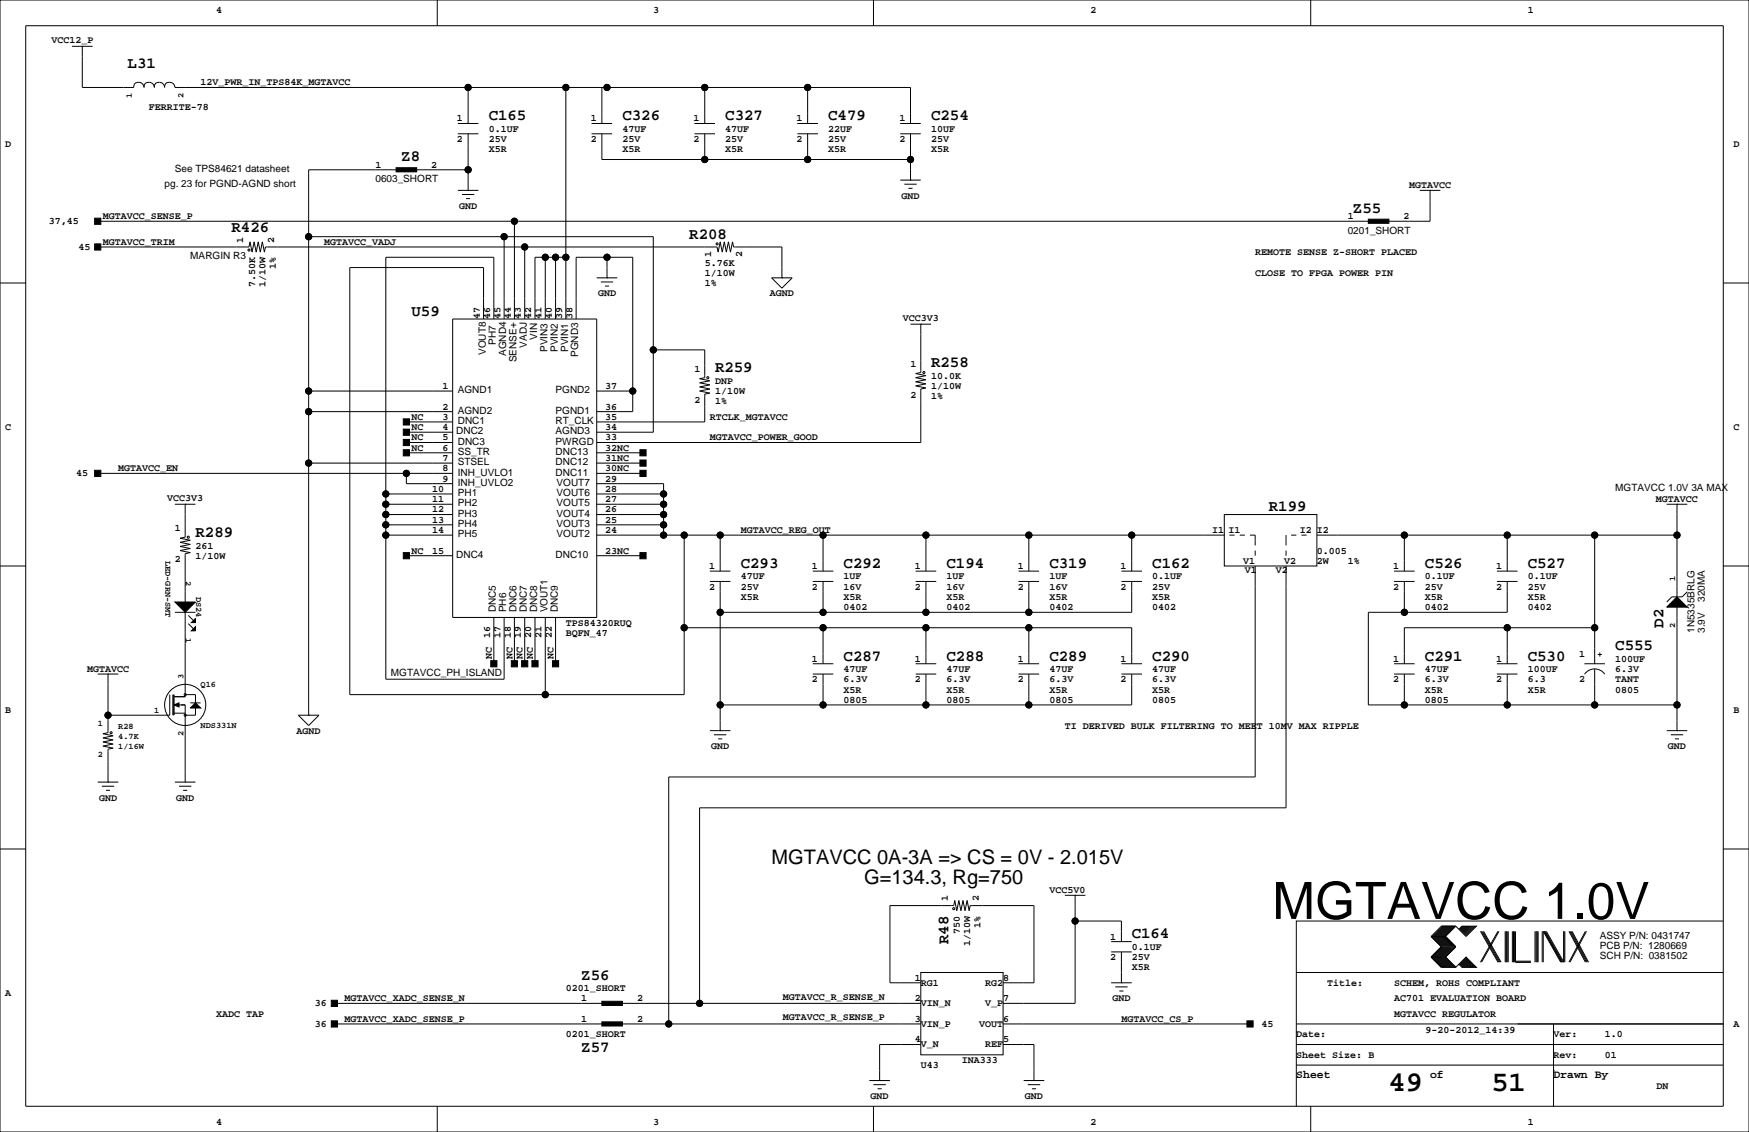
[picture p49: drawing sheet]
<svg xmlns="http://www.w3.org/2000/svg" width="432mm" height="279mm" viewBox="0 0 432 279" stroke-linecap="round" stroke-linejoin="round" font-family="sans-serif">
<defs><g id="words">
<text font-size="12.7" x="314.1" y="226.8">MGTAVCC 1.0V</text>
<g font-size="7.1">
<text x="342.8" y="269.3">49</text>
<text x="368.2" y="269.3">51</text>
</g>
<g font-size="4.9">
<text x="190.5" y="213.2">MGTAVCC 0A-3A =&gt; CS = 0V - 2.015V</text>
<text x="213.4" y="218.2">G=134.3, Rg=750</text>
</g>
<g font-size="3.9">
<text x="31.5" y="16.7">L31</text>
<text x="120.6" y="29.7">C165</text>
<text x="153.7" y="29.7">C326</text>
<text x="179.1" y="29.7">C327</text>
<text x="204.5" y="29.7">C479</text>
<text x="229.9" y="29.7">C254</text>
<text x="99.1" y="39.8">Z8</text>
<text x="334" y="52.5">Z55</text>
<text x="57.1" y="57.1">R426</text>
<text x="170.2" y="58.9">R208</text>
<text x="101.6" y="77.9">U59</text>
<text x="176.5" y="91.9">R259</text>
<text x="229.9" y="90.6">R258</text>
<text x="313.3" y="126.2">R199</text>
<text x="48.3" y="132.6">R289</text>
<text x="182.9" y="140.2">C293</text>
<text x="208.3" y="140.2">C292</text>
<text x="233.7" y="140.2">C194</text>
<text x="259.1" y="140.2">C319</text>
<text x="284.5" y="140.2">C162</text>
<text x="351.8" y="140.2">C526</text>
<text x="377.2" y="140.2">C527</text>
<text x="410.7" y="154.9" transform="rotate(-90 410.7 154.9)">D2</text>
<text x="398.8" y="160.5">C555</text>
<text x="208.3" y="163">C287</text>
<text x="233.7" y="163">C288</text>
<text x="259.1" y="163">C289</text>
<text x="284.5" y="163">C290</text>
<text x="351.8" y="163">C291</text>
<text x="377.2" y="163">C530</text>
<text x="234.2" y="233" transform="rotate(-90 234.2 233)">R48</text>
<text x="279.4" y="231.6">C164</text>
<text x="143.5" y="241.8">Z56</text>
<text x="143.5" y="259.6">Z57</text>
</g>
<g font-size="2.8">
<text x="320" y="266.1">Sheet</text>
<text x="353.1" y="266.1">of</text>
<text x="383.5" y="266.1">Drawn By</text>
</g>
<g font-size="2.5">
<text x="53.3" y="3.3">4</text>
<text x="161.3" y="3.3">3</text>
<text x="269.2" y="3.3">2</text>
<text x="377.2" y="3.3">1</text>
<text x="12.7" y="10.7">VCC12_P</text>
<text x="49.5" y="21.1">12V_PWR_IN_TPS84K_MGTAVCC</text>
<text x="36.7" y="27.3">FERRITE-78</text>
<text x="112.8" y="30">1</text>
<text x="145.8" y="30">1</text>
<text x="171.2" y="30">1</text>
<text x="196.6" y="30">1</text>
<text x="222" y="30">1</text>
<text x="112.8" y="35.1">2</text>
<text x="120.6" y="32.5">0.1UF</text>
<text x="120.6" y="35.1">25V</text>
<text x="145.8" y="35.1">2</text>
<text x="153.7" y="32.5">47UF</text>
<text x="153.7" y="35.1">25V</text>
<text x="171.2" y="35.1">2</text>
<text x="179.1" y="32.5">47UF</text>
<text x="179.1" y="35.1">25V</text>
<text x="196.6" y="35.1">2</text>
<text x="204.5" y="32.5">22UF</text>
<text x="204.5" y="35.1">25V</text>
<text x="222" y="35.1">2</text>
<text x="229.9" y="32.5">10UF</text>
<text x="229.9" y="35.1">25V</text>
<text x="1.3" y="36.3">D</text>
<text x="92.7" y="41.4">1</text>
<text x="106.5" y="41.4">2</text>
<text x="120.6" y="37.6">X5R</text>
<text x="153.7" y="37.6">X5R</text>
<text x="179.1" y="37.6">X5R</text>
<text x="204.5" y="37.6">X5R</text>
<text x="229.9" y="37.6">X5R</text>
<text x="428" y="36.3">D</text>
<text x="40.6" y="46.3">pg. 23 for PGND-AGND short</text>
<text x="43.2" y="42.4">See TPS84621 datasheet</text>
<text x="92.7" y="45">0603_SHORT</text>
<text x="347.9" y="46.5">MGTAVCC</text>
<text x="113.3" y="51.6">GND</text>
<text x="222.6" y="49">GND</text>
<text x="12" y="55.4">37,45</text>
<text x="25.4" y="54.1">MGTAVCC_SENSE_P</text>
<text x="60" y="59.9" transform="rotate(-90 60 59.9)">1</text>
<text x="67.7" y="59.9" transform="rotate(-90 67.7 59.9)">2</text>
<text x="332.7" y="54.1">1</text>
<text x="332.7" y="57.7">0201_SHORT</text>
<text x="346.5" y="54.1">2</text>
<text x="19.3" y="61.7">45</text>
<text x="25.4" y="60.5">MGTAVCC_TRIM</text>
<text x="47" y="64">MARGIN R3</text>
<text x="80" y="60.5">MGTAVCC_VADJ</text>
<text x="174" y="65.5">5.76K</text>
<text x="175.6" y="63.5" transform="rotate(-90 175.6 63.5)">1</text>
<text x="183.2" y="63.5" transform="rotate(-90 183.2 63.5)">2</text>
<text x="309.9" y="63">REMOTE SENSE Z-SHORT PLACED</text>
<text x="63" y="70.9" transform="rotate(-90 63 70.9)">7.50K</text>
<text x="65.5" y="70.9" transform="rotate(-90 65.5 70.9)">1/10W</text>
<text x="68.1" y="66.5" transform="rotate(-90 68.1 66.5)">1%</text>
<text x="174" y="68.1">1/10W</text>
<text x="174" y="70.6">1%</text>
<text x="309.9" y="68.1">CLOSE TO FPGA POWER PIN</text>
<text x="147.6" y="73.2">GND</text>
<text x="190.1" y="73.2">AGND</text>
<text x="118.5" y="78.7" transform="rotate(-90 118.5 78.7)">47</text>
<text x="121" y="78.7" transform="rotate(-90 121 78.7)">46</text>
<text x="123.5" y="78.7" transform="rotate(-90 123.5 78.7)">45</text>
<text x="126.1" y="78.7" transform="rotate(-90 126.1 78.7)">44</text>
<text x="128.6" y="78.7" transform="rotate(-90 128.6 78.7)">43</text>
<text x="131.2" y="78.7" transform="rotate(-90 131.2 78.7)">42</text>
<text x="132.6" y="83.8" transform="rotate(-90 132.6 83.8)">VIN</text>
<text x="133.7" y="78.7" transform="rotate(-90 133.7 78.7)">41</text>
<text x="136.2" y="78.7" transform="rotate(-90 136.2 78.7)">40</text>
<text x="138.8" y="78.7" transform="rotate(-90 138.8 78.7)">39</text>
<text x="141.3" y="78.7" transform="rotate(-90 141.3 78.7)">38</text>
<text x="222.9" y="79.3">VCC3V3</text>
<text x="119.9" y="87.6" transform="rotate(-90 119.9 87.6)">VOUT8</text>
<text x="122.5" y="85.1" transform="rotate(-90 122.5 85.1)">PH7</text>
<text x="125" y="87.9" transform="rotate(-90 125 87.9)">AGND4</text>
<text x="127.5" y="89.4" transform="rotate(-90 127.5 89.4)">SENSE+</text>
<text x="130.1" y="85.9" transform="rotate(-90 130.1 85.9)">VADJ</text>
<text x="135.2" y="86.9" transform="rotate(-90 135.2 86.9)">PVIN3</text>
<text x="137.7" y="86.9" transform="rotate(-90 137.7 86.9)">PVIN2</text>
<text x="140.2" y="86.9" transform="rotate(-90 140.2 86.9)">PVIN1</text>
<text x="142.8" y="88.1" transform="rotate(-90 142.8 88.1)">PGND3</text>
<text x="171.4" y="91.8">1</text>
<text x="176.5" y="94.7">DNP</text>
<text x="224.8" y="90.5">1</text>
<text x="229.9" y="93.5">10.0K</text>
<text x="109.2" y="96">1</text>
<text x="109.2" y="101.1">2</text>
<text x="113" y="97.1">AGND1</text>
<text x="137.2" y="97.1">PGND2</text>
<text x="149.4" y="101.1">36</text>
<text x="149.4" y="96">37</text>
<text x="171.4" y="99.4">2</text>
<text x="176.5" y="99.8">1%</text>
<text x="176.5" y="97.3">1/10W</text>
<text x="224.8" y="98.1">2</text>
<text x="229.9" y="96">1/10W</text>
<text x="229.9" y="98.6">1%</text>
<text x="1.3" y="106.2">C</text>
<text x="101.6" y="103.6">NC</text>
<text x="101.6" y="106.2">NC</text>
<text x="109.2" y="103.6">3</text>
<text x="109.2" y="106.2">4</text>
<text x="112.7" y="107.2">DNC2</text>
<text x="113" y="102.1">AGND2</text>
<text x="113" y="104.7">DNC1</text>
<text x="137.2" y="107.2">AGND3</text>
<text x="137.2" y="102.1">PGND1</text>
<text x="137.2" y="104.7">RT_CLK</text>
<text x="149.4" y="106.2">34</text>
<text x="149.4" y="103.6">35</text>
<text x="175.3" y="103.6">RTCLK_MGTAVCC</text>
<text x="428" y="106.2">C</text>
<text x="101.6" y="108.7">NC</text>
<text x="101.6" y="111.3">NC</text>
<text x="109.2" y="108.7">5</text>
<text x="109.2" y="111.3">6</text>
<text x="109.2" y="113.8">7</text>
<text x="113" y="109.8">DNC3</text>
<text x="113" y="112.3">SS_TR</text>
<text x="137.2" y="112.3">DNC13</text>
<text x="137.2" y="109.8">PWRGD</text>
<text x="149.4" y="113.8">31NC</text>
<text x="149.4" y="111.3">32NC</text>
<text x="149.4" y="108.7">33</text>
<text x="175.3" y="108.7">MGTAVCC_POWER_GOOD</text>
<text x="18.8" y="117.6">45</text>
<text x="29.2" y="116.3">MGTAVCC_EN</text>
<text x="109.2" y="116.3">8</text>
<text x="109.2" y="118.9">9</text>
<text x="113" y="117.4">INH_UVLO1</text>
<text x="113" y="119.9">INH_UVLO2</text>
<text x="113" y="114.8">STSEL</text>
<text x="137.2" y="117.4">DNC11</text>
<text x="137.2" y="114.8">DNC12</text>
<text x="137.4" y="119.9">VOUT7</text>
<text x="149.4" y="116.3">30NC</text>
<text x="149.4" y="118.9">29</text>
<text x="41.3" y="123.7">VCC3V3</text>
<text x="106.7" y="121.4">10</text>
<text x="106.7" y="124">11</text>
<text x="113" y="122.5">PH1</text>
<text x="113" y="125">PH2</text>
<text x="137.4" y="122.5">VOUT6</text>
<text x="137.4" y="125">VOUT5</text>
<text x="149.4" y="121.4">28</text>
<text x="149.4" y="124">27</text>
<text x="398.8" y="121.2">MGTAVCC 1.0V 3A MAX</text>
<text x="408.8" y="124">MGTAVCC</text>
<text x="43.2" y="131.2">1</text>
<text x="106.7" y="126.5">12</text>
<text x="106.7" y="129">13</text>
<text x="106.7" y="131.6">14</text>
<text x="113" y="127.5">PH3</text>
<text x="113" y="130.1">PH4</text>
<text x="137.4" y="130.1">VOUT3</text>
<text x="137.4" y="127.5">VOUT4</text>
<text x="149.4" y="131.6">24</text>
<text x="149.4" y="129">25</text>
<text x="149.4" y="126.5">26</text>
<text x="182.9" y="131.6">MGTAVCC_REG_OUT</text>
<text x="299.3" y="131.6">I1</text>
<text x="303.3" y="131.5">I1</text>
<text x="320.9" y="131.5">I2</text>
<text x="325.1" y="131.6">I2</text>
<text x="48.3" y="135.4">261</text>
<text x="48.3" y="137.9">1/10W</text>
<text x="101.6" y="136.7">NC</text>
<text x="106.7" y="136.7">15</text>
<text x="112.7" y="137.7">DNC4</text>
<text x="113" y="132.6">PH5</text>
<text x="137.2" y="137.7">DNC10</text>
<text x="137.4" y="132.6">VOUT2</text>
<text x="149.4" y="136.7">23NC</text>
<text x="325.1" y="136.7">0.005</text>
<text x="43.2" y="138.8">2</text>
<text x="175" y="140.5">1</text>
<text x="182.9" y="143">47UF</text>
<text x="200.4" y="140.5">1</text>
<text x="208.3" y="143">1UF</text>
<text x="225.8" y="140.5">1</text>
<text x="233.7" y="143">1UF</text>
<text x="251.2" y="140.5">1</text>
<text x="259.1" y="143">1UF</text>
<text x="276.6" y="140.5">1</text>
<text x="284.5" y="143">0.1UF</text>
<text x="306.9" y="139.1">V1</text>
<text x="307.3" y="141.3">V1</text>
<text x="315" y="141.3">V2</text>
<text x="317.1" y="139.1">V2</text>
<text x="325.1" y="139.2">2W</text>
<text x="332.7" y="139.2">1%</text>
<text x="344" y="140.5">1</text>
<text x="351.8" y="143">0.1UF</text>
<text x="369.4" y="140.5">1</text>
<text x="377.2" y="143">0.1UF</text>
<text x="175" y="145.5">2</text>
<text x="182.9" y="145.5">25V</text>
<text x="182.9" y="148.1">X5R</text>
<text x="200.4" y="145.5">2</text>
<text x="208.3" y="145.5">16V</text>
<text x="208.3" y="148.1">X5R</text>
<text x="225.8" y="145.5">2</text>
<text x="233.7" y="145.5">16V</text>
<text x="233.7" y="148.1">X5R</text>
<text x="251.2" y="145.5">2</text>
<text x="259.1" y="145.5">16V</text>
<text x="259.1" y="148.1">X5R</text>
<text x="276.6" y="145.5">2</text>
<text x="284.5" y="145.5">25V</text>
<text x="284.5" y="148.1">X5R</text>
<text x="344" y="145.5">2</text>
<text x="351.8" y="145.5">25V</text>
<text x="351.8" y="148.1">X5R</text>
<text x="369.4" y="145.5">2</text>
<text x="377.2" y="145.5">25V</text>
<text x="377.2" y="148.1">X5R</text>
<text x="420.9" y="148.6" transform="rotate(-90 420.9 148.6)">320MA</text>
<text x="122.5" y="151.1" transform="rotate(-90 122.5 151.1)">DNC5</text>
<text x="125" y="151.1" transform="rotate(-90 125 151.1)">PH6</text>
<text x="127.5" y="151.1" transform="rotate(-90 127.5 151.1)">DNC6</text>
<text x="130.1" y="151.1" transform="rotate(-90 130.1 151.1)">DNC7</text>
<text x="132.6" y="151.1" transform="rotate(-90 132.6 151.1)">DNC8</text>
<text x="135.2" y="151.1" transform="rotate(-90 135.2 151.1)">VOUT1</text>
<text x="137.7" y="151.1" transform="rotate(-90 137.7 151.1)">DNC9</text>
<text x="139.7" y="154.4">TPS84320RUQ</text>
<text x="208.3" y="150.6">0402</text>
<text x="233.7" y="150.6">0402</text>
<text x="259.1" y="150.6">0402</text>
<text x="284.5" y="150.6">0402</text>
<text x="351.8" y="150.6">0402</text>
<text x="377.2" y="150.6">0402</text>
<text x="121" y="157.5" transform="rotate(-90 121 157.5)">16</text>
<text x="123.5" y="157.5" transform="rotate(-90 123.5 157.5)">17</text>
<text x="126.1" y="157.5" transform="rotate(-90 126.1 157.5)">18</text>
<text x="128.6" y="157.5" transform="rotate(-90 128.6 157.5)">19</text>
<text x="131.2" y="157.5" transform="rotate(-90 131.2 157.5)">20</text>
<text x="133.7" y="157.5" transform="rotate(-90 133.7 157.5)">21</text>
<text x="136.2" y="157.5" transform="rotate(-90 136.2 157.5)">22</text>
<text x="139.7" y="157">BQFN_47</text>
<text x="418.4" y="156.2" transform="rotate(-90 418.4 156.2)">1N5335BRLG</text>
<text x="420.9" y="156.2" transform="rotate(-90 420.9 156.2)">3.9V</text>
<text x="21.5" y="165.9">MGTAVCC</text>
<text x="96.5" y="166.9">MGTAVCC_PH_ISLAND</text>
<text x="121.4" y="162.6" transform="rotate(-90 121.4 162.6)">NC</text>
<text x="126.5" y="162.6" transform="rotate(-90 126.5 162.6)">NC</text>
<text x="129" y="162.6" transform="rotate(-90 129 162.6)">NC</text>
<text x="131.6" y="162.6" transform="rotate(-90 131.6 162.6)">NC</text>
<text x="136.7" y="162.6" transform="rotate(-90 136.7 162.6)">NC</text>
<text x="200.4" y="163.3">1</text>
<text x="208.3" y="165.9">47UF</text>
<text x="225.8" y="163.3">1</text>
<text x="233.7" y="165.9">47UF</text>
<text x="251.2" y="163.3">1</text>
<text x="259.1" y="165.9">47UF</text>
<text x="276.6" y="163.3">1</text>
<text x="284.5" y="165.9">47UF</text>
<text x="344" y="163.3">1</text>
<text x="351.8" y="165.9">47UF</text>
<text x="369.4" y="163.3">1</text>
<text x="377.2" y="165.9">100UF</text>
<text x="389.9" y="162.1">1</text>
<text x="398.8" y="163.3">100UF</text>
<text x="398.8" y="165.9">6.3V</text>
<text x="200.4" y="168.4">2</text>
<text x="208.3" y="168.4">6.3V</text>
<text x="208.3" y="170.9">X5R</text>
<text x="208.3" y="173.5">0805</text>
<text x="225.8" y="168.4">2</text>
<text x="233.7" y="168.4">6.3V</text>
<text x="233.7" y="170.9">X5R</text>
<text x="233.7" y="173.5">0805</text>
<text x="251.2" y="168.4">2</text>
<text x="259.1" y="168.4">6.3V</text>
<text x="259.1" y="170.9">X5R</text>
<text x="259.1" y="173.5">0805</text>
<text x="276.6" y="168.4">2</text>
<text x="284.5" y="168.4">6.3V</text>
<text x="284.5" y="170.9">X5R</text>
<text x="284.5" y="173.5">0805</text>
<text x="344" y="168.4">2</text>
<text x="351.8" y="168.4">6.3V</text>
<text x="351.8" y="170.9">X5R</text>
<text x="351.8" y="173.5">0805</text>
<text x="369.4" y="168.4">2</text>
<text x="377.2" y="168.4">6.3</text>
<text x="377.2" y="170.9">X5R</text>
<text x="389.9" y="168.4">2</text>
<text x="398.8" y="168.4">TANT</text>
<text x="398.8" y="170.9">0805</text>
<text x="1.3" y="176">B</text>
<text x="262.9" y="179.8">TI DERIVED BULK FILTERING TO MEET 10MV MAX RIPPLE</text>
<text x="428" y="176">B</text>
<text x="73.2" y="181.1">AGND</text>
<text x="175.6" y="184.9">GND</text>
<text x="411.8" y="184.9">GND</text>
<text x="24.4" y="197.6">GND</text>
<text x="43.5" y="197.6">GND</text>
<text x="259.1" y="220.5">VCC5V0</text>
<text x="234" y="222.5" transform="rotate(-90 234 222.5)">1</text>
<text x="241.6" y="222.5" transform="rotate(-90 241.6 222.5)">2</text>
<text x="237" y="230.5" transform="rotate(-90 237 230.5)">750</text>
<text x="239.5" y="233.5" transform="rotate(-90 239.5 233.5)">1/10W</text>
<text x="242.1" y="229" transform="rotate(-90 242.1 229)">1%</text>
<text x="274.1" y="231.9">1</text>
<text x="395" y="231.7">ASSY P/N: 0431747</text>
<text x="274.1" y="237">2</text>
<text x="279.4" y="234.4">0.1UF</text>
<text x="279.4" y="237">25V</text>
<text x="279.4" y="239.5">X5R</text>
<text x="395" y="236.8">SCH P/N: 0381502</text>
<text x="395" y="234.2">PCB P/N: 1280669</text>
<text x="1.3" y="245.9">A</text>
<text x="139.7" y="244.6">0201_SHORT</text>
<text x="225.8" y="242.1">1</text>
<text x="227.3" y="243.3">RG1</text>
<text x="243.2" y="243.3">RG2</text>
<text x="247.6" y="242.1">8</text>
<text x="327.7" y="243.3">Title:</text>
<text x="344.2" y="243.3">SCHEM, ROHS COMPLIANT</text>
<text x="53.3" y="251">XADC TAP</text>
<text x="77.8" y="248.4">36</text>
<text x="85.1" y="247.1">MGTAVCC_XADC_SENSE_N</text>
<text x="143.5" y="247.1">1</text>
<text x="157.3" y="247.1">2</text>
<text x="193.3" y="246.7">MGTAVCC_R_SENSE_N</text>
<text x="193.3" y="251.8">MGTAVCC_R_SENSE_P</text>
<text x="225.8" y="247.1">2</text>
<text x="227.3" y="248.3">VIN_N</text>
<text x="243.2" y="248.3">V_P</text>
<text x="247.6" y="247.1">7</text>
<text x="274.6" y="247.1">GND</text>
<text x="344.2" y="247.1">AC701 EVALUATION BOARD</text>
<text x="344.2" y="251">MGTAVCC REGULATOR</text>
<text x="77.8" y="253.5">36</text>
<text x="85.1" y="252.2">MGTAVCC_XADC_SENSE_P</text>
<text x="139.7" y="256">0201_SHORT</text>
<text x="143.5" y="252.2">1</text>
<text x="157.3" y="252.2">2</text>
<text x="225.8" y="257.3">4</text>
<text x="225.8" y="252.2">3</text>
<text x="227.3" y="253.4">VIN_P</text>
<text x="241.7" y="253.4">VOUT</text>
<text x="247.6" y="257.3">5</text>
<text x="247.6" y="252.2">6</text>
<text x="276.9" y="252.2">MGTAVCC_CS_P</text>
<text x="311.4" y="253.5">45</text>
<text x="320" y="256">Date:</text>
<text x="351.9" y="255">9-20-2012_14:39</text>
<text x="383.5" y="256">Ver:</text>
<text x="396.2" y="256">1.0</text>
<text x="428" y="253.5">A</text>
<text x="227.3" y="258.5">V_N</text>
<text x="227.3" y="263.7">U43</text>
<text x="237.5" y="262.4">INA333</text>
<text x="243.2" y="258.5">REF</text>
<text x="320" y="261.1">Sheet Size: B</text>
<text x="383.5" y="261.1">Rev:</text>
<text x="396.2" y="261.1">01</text>
<text x="408.9" y="268.7">DN</text>
<text x="214.9" y="271.3">GND</text>
<text x="253" y="271.3">GND</text>
<text x="53.3" y="277.6">4</text>
<text x="161.3" y="277.6">3</text>
<text x="269.2" y="277.6">2</text>
<text x="377.2" y="277.6">1</text>
</g>
<g font-size="2.1">
<text x="32.6" y="24.1" transform="rotate(-90 32.6 24.1)">1</text>
<text x="45.3" y="24.1" transform="rotate(-90 45.3 24.1)">2</text>
<text x="40.8" y="138.4" transform="rotate(90 40.8 138.4)">LED-GRN-SMT</text>
<text x="45.9" y="143.5" transform="rotate(90 45.9 143.5)">2</text>
<text x="413.6" y="143.5" transform="rotate(-90 413.6 143.5)">1</text>
<text x="48.5" y="147.3" transform="rotate(90 48.5 147.3)">DS24</text>
<text x="413.6" y="154.9" transform="rotate(-90 413.6 154.9)">2</text>
<text x="45.9" y="157.5" transform="rotate(90 45.9 157.5)">1</text>
<text x="45.3" y="167.6" transform="rotate(-90 45.3 167.6)">3</text>
<text x="49.5" y="169.5">Q16</text>
<text x="24.1" y="179.2">1</text>
<text x="29.2" y="179.9">R28</text>
<text x="38.1" y="176.1">1</text>
<text x="49.5" y="179.7">NDS331N</text>
<text x="29.2" y="182.4">4.7K</text>
<text x="29.2" y="185">1/16W</text>
<text x="45.3" y="181.6" transform="rotate(-90 45.3 181.6)">2</text>
<text x="24.1" y="186.8">2</text>
</g>
</g></defs>
<g fill="none" stroke="#000" stroke-width=".25">
<path d="M0 0h431.8v279.4h-431.8zM6.3 6.4h419.1v266.6h-419.1zM17.8 11.4h5.1M20.3 11.4h.1M20.3 11.4v10.2h12.8a1.02 1.02 0 0 1 1.2-1.2M107.9 0v6.4M215.6 0v6.4M323.6 0v6.4M34.3 20.3a1.27 1.27 0 0 1 1.3 1.3M36.8 20.4a1.02 1.02 0 0 0-1.2 1.2M36.8 20.3a1.27 1.27 0 0 1 1.3 1.3M39.4 20.4a1.02 1.02 0 0 0-1.3 1.2"/>
<path d="M39.4 20.3a1.27 1.27 0 0 1 1.2 1.3M41.9 20.4a1.02 1.02 0 0 0-1.2 1.2M41.9 20.3a1.27 1.27 0 0 1 1.3 1.3h181.6v8.9M113 33h5.1M113 30.5h5.1M115.6 21.6v8.9M115.6 33v14M139.7 21.6v57.1M146 33h5.1M146 30.5h5.1M148.6 21.6v8.9M148.6 33v6.4h76.2"/>
<path d="M171.4 33h5.1M171.4 30.5h5.1M174 21.6v8.9M174 33v6.4M196.8 33h5.1M196.8 30.5h5.1M199.4 21.6v8.9M199.4 33v6.4M222.2 33h5.1M222.2 30.5h5.1M224.8 33v11.4M24.1 54.6h313.7"/>
<path d="M76.2 58.4h85.1v48.3h-14M97.8 41.9h-21.6v134.6M102.9 41.9h12.7M113 47h5.1M114 48h3.1M115.1 49h1M115.6 47h.1M124.5 58.4v20.3M127 54.6v24.1M222.2 44.4h5.1M223.3 45.5h3M224.3 46.5h1"/>
<path d="M224.8 44.4h.1M350.5 47h5.1M353.1 47h.1M353.1 47v7.6h-10.2M0 69.8h6.3M24.1 61h37.4l.2-1.3 .5 2.5 .5-2.5 .5 2.5 .6-2.5 .5 2.5 .5-2.5 .5 2.5 .2-1.2h111.5l.3 1.2 .5-2.5 .5 2.5 .5-2.5 .5 2.5 .5-2.5 .5 2.5 .5-2.5 .3 1.3h11.9v7.6M111.8 78.7h35.5v73.7h-35.5zM119.4 78.7v-12.7h-33v105.4h82.5v-39.3M121.9 78.7v-15.2h-26.7v104.1h29.3v-15.2M129.5 61v17.7M134.6 63.5v15.2M137.2 63.5v15.2"/>
<path d="M139.7 63.5h-7.6v15.2M142.2 78.7v-15.2h14v38.1h-8.9M147.3 68.6h5.1M148.3 69.6h3.1M149.4 70.6h1M149.9 68.6h.1M149.9 63.5v5.1M190.5 68.6h5.1l-2.6 2.5zM193 68.6h.1M425.4 69.8h6.4M76.2 96.5h35.6M147.3 96.5h8.9"/>
<path d="M161.3 86.4h12.7v6.8l-1.3 .3 2.6 .5-2.6 .5 2.6 .5-2.6 .5 2.6 .5-2.6 .5 2.6 .5-1.3 .3v6.8h-26.7M224.8 80h5.1M227.3 80h.1M227.3 80v11.9l-1.2 .3 2.5 .5-2.5 .5 2.5 .5-2.5 .5 2.5 .5-2.5 .5 2.5 .6-1.3 .2v13.2h-80M24.1 116.8h87.7M76.2 114.3h35.6M76.2 101.6h35.6M100.3 111.8h11.5M100.3 109.2h11.5M100.3 106.7h11.5M100.3 104.1h11.5M100.3 116.8v2.6h11.5"/>
<path d="M147.3 111.8h11.4M147.3 116.8h11.4M147.3 114.3h11.4M147.3 119.4h16.5v12.7M0 139.7h6.3M43.2 124.5h5.1M45.7 124.5h.1M45.7 124.5v8.1l-1.3 .2 2.6 .5-2.6 .6 2.6 .5-2.6 .5 2.6 .5-2.6 .5 2.6 .5-1.3 .3v11.9M95.2 132.1h16.6M95.2 124.5h16.6M95.2 129.5h16.6M95.2 127h16.6"/>
<path d="M95.2 121.9h16.6M100.3 137.2h11.5M147.3 132.1h155M147.3 124.5h16.5M147.3 137.2h11.4M147.3 129.5h16.5M147.3 127h16.5M147.3 121.9h16.5M177.8 132.1v8.9M203.2 132.1v8.9M228.6 132.1v8.9M254 132.1v8.9"/>
<path d="M279.4 132.1v8.9M302.3 127h22.8v12.7h-22.8zM303.5 132.1h1.3M306.1 132.1h1.2M308.6 132.1h1.3v2.5M309.9 135.9v1.3M309.9 139.7v52.1h-144.8v60.9M317.5 132.1v2.5M317.5 135.9v1.3M317.5 139.7v59.7h-144.8v48.2M318.8 132.1h1.2M321.3 132.1h1.3"/>
<path d="M325.1 132.1h88.9M346.7 132.1v8.9M372.1 132.1v8.9M393.7 132.1v31.7M411.5 124.5h5.1M414 124.5h.1M414 124.5v22.8M425.4 139.7h6.4M43.2 151.1h5.1M45.7 151.1v20.9h-2.8M46.5 151.9l1.3 1.3M46.5 153.9l1.3 1.3"/>
<path d="M121.9 152.4v11.4M127 152.4v11.4M129.5 152.4v11.4M132.1 152.4v11.4M134.6 152.4v19M137.2 152.4v11.4M168.9 154.9h110.5v8.9M175.3 143.5h5M175.3 141h5M177.8 143.5v36.8M200.7 143.5h5M200.7 141h5"/>
<path d="M203.2 143.5v7.6M203.2 154.9v8.9M226.1 143.5h5M226.1 141h5M228.6 143.5v7.6M228.6 154.9v8.9M251.5 143.5h5M251.5 141h5M254 143.5v7.6M254 154.9v8.9M276.9 143.5h5M276.9 141h5"/>
<path d="M279.4 143.5v7.6h-101.6M344.2 143.5h5M344.2 141h5M346.7 143.5v7.6M369.6 143.5h5M369.6 141h5M372.1 143.5v7.6h-34.3v22.9h76.2M372.1 154.9v8.9M393.7 154.9h-47v8.9M414 149.9v30.4M416.6 146l-1.3 1.3h-2.6l-1.2 1.3M24.1 166.4h5.1"/>
<path d="M26.7 166.4h.1M26.7 166.4v14.4l-1.3 .3 2.5 .5-2.5 .5 2.5 .5-2.5 .5 2.5 .5-2.5 .5 2.5 .6-1.2 .2v8.1M41.9 171.4v5.1h-15.2M42.7 171.4v5.1M42.9 171.4v5.1M42.9 176h2.8M44.2 174h1.5v19M45.7 171.4h2.6v2.1M47 173.5h2.5M48.3 174.8v1.7h-2.6M73.7 176.5h5l-2.5 2.6zM76.2 176.5h.1"/>
<path d="M200.7 163.8h5M200.7 166.4h5M203.2 166.4v7.6M226.1 163.8h5M226.1 166.4h5M228.6 166.4v7.6M251.5 163.8h5M251.5 166.4h5M254 166.4v7.6M276.9 163.8h5M276.9 166.4h5M279.4 166.4v7.6h-101.6"/>
<path d="M344.2 163.8h5M344.2 166.4h5M346.7 166.4v7.6M369.6 163.8h5M369.6 166.4h5M372.1 166.4v7.6M391.2 163.8h5M391.2 166.4a3 3 0 0 1 5 0M393.7 165.1v8.9M394.5 161.5h1M395 161v1.1M24.1 193h5.1"/>
<path d="M25.1 194.1h3.1M26.2 195.1h1M26.7 193h.1M43.2 193h5.1M44.2 194.1h3M45.2 195.1h1M45.7 193h.1M175.3 180.3h5M176.3 181.4h3M177.3 182.4h1M177.8 180.3h.1M411.5 180.3h5.1"/>
<path d="M412.5 181.4h3M413.5 182.4h1M414 180.3h.1M0 209.5h6.3M425.4 209.5h6.4M262.9 221h5.1M265.4 221h.1M265.4 221v26.6h-17.8M265.4 227.3h11.5v5.1M274.3 234.9h5.1M274.3 232.4h5.1M276.9 234.9v7.7"/>
<path d="M353.3 236.2l2.6 2.6h3.5M353.3 231.1l2.6 2.6-2.6 2.5M353.3 236.2h3.6M353.3 231.1h3.6M356.1 228.6l-2.5 2.5 2.5 2.6-2.5 2.5 2.5 2.6M356.4 228.6l-2.6 2.5 2.6 2.6-2.6 2.5 2.6 2.6M356.6 228.6l-2.5 2.5 2.5 2.6-2.5 2.5 2.5 2.6M356.9 228.6l-2.6 2.5 2.6 2.6-2.6 2.5 2.6 2.6M356.9 231.1l2.5 2.6-2.5 2.5M356.9 236.2l2.5 2.6M357.1 228.6l-2.5 2.5 2.5 2.6-2.5 2.5 2.5 2.6M357.4 228.6l-2.6 2.5 2.6 2.6-2.6 2.5 2.6 2.6"/>
<path d="M357.6 228.6l-2.5 2.5 2.5 2.6-2.5 2.5 2.5 2.6M357.9 228.6l-2.6 2.5 2.6 2.6-2.6 2.5 2.6 2.6M358.1 228.6l-2.5 2.5 2.5 2.6-2.5 2.5 2.5 2.6M358.4 228.6l-2.5 2.5 2.5 2.6-2.5 2.5 2.5 2.6M358.6 228.6l-2.5 2.5 2.5 2.6-2.5 2.5 2.5 2.6M358.9 228.6l-2.5 2.5 2.5 2.6-2.5 2.5 2.5 2.6M359.2 228.6l-2.6 2.5 2.6 2.6-2.6 2.5 2.6 2.6M359.4 228.6l2.5 2.5 2.6-2.5h-3.6l-.7 .8M359.4 228.6h-3.5l-2.6 2.5M359.4 228.6l-2.5 2.5M360.2 238l.7 .8h3.6l-2.6-2.6-2.5 2.6M360.4 238l.8 .8"/>
<path d="M360.4 237.7l1 1.1M360.7 237.5l1.2 1.3M360.7 237.7l1 1.1M360.9 237.2l1.6 1.6M360.9 237.5l1.3 1.3M361.2 237l1.8 1.8M361.2 237.2l1.5 1.6M361.2 228.6l-.8 .8M361.4 236.7l2.1 2.1M361.4 237l1.8 1.8M361.4 228.6l-1 1M361.7 236.5l2.3 2.3"/>
<path d="M361.7 236.7l2 2.1M361.7 228.6l-1 1M361.9 236.5l2.3 2.3M361.9 228.6l-1.2 1.3M362.2 228.6l-1.3 1.3M362.5 228.6l-1.6 1.5M362.7 228.6l-1.5 1.5M363 228.6l-1.8 1.8M363.2 228.6l-1.8 1.8M363.5 228.6l-2.1 2M363.7 228.6l-2 2M364 228.6l-2.3 2.3"/>
<path d="M364.2 228.6l-2.3 2.3M365.5 229.9l4.3 7.6M365.8 229.9l4.3 7.6M366 229.9l4.3 7.6M366.3 229.9l4.3 7.6M369.8 229.9l-4.3 7.6M370.1 229.9l-4.3 7.6M371.6 229.9v7.6M371.9 229.9v7.6M372.1 229.9v7.6M372.4 229.9v7.6M373.4 229.9v7.6"/>
<path d="M373.6 229.9v7.6M373.9 229.9v7.6M374.1 229.9v7.6h3.9M374.1 237.2h3.9M379 229.9v7.6M379.2 229.9v7.6M379.5 229.9v7.6M379.7 229.9v7.6M380.7 229.9v7.6M381 237.5v-7.6l4.3 7.6M381.3 229.9l4.3 7.6M381.5 229.9l4.3 7.6"/>
<path d="M381.8 229.9l4.3 7.6v-7.6M386.3 229.9v7.6M387.3 229.9l4.1 7.6M387.6 229.9l4.1 7.6M387.9 229.9l4 7.6M388.1 229.9l4.1 7.6M391.4 229.9l-4.1 7.6M391.7 229.9l-4.1 7.6M425.4 227.3h-105.4v35.6M82.5 252.7h66.1M82.5 247.6h66.1M153.7 252.7h73.6"/>
<path d="M153.7 247.6h73.6M227.3 240h20.3v20.3h-20.3zM227.3 242.6h-7.6v-19.1h15.8l.2-1.3 .5 2.6 .5-2.6 .5 2.6 .5-2.6 .6 2.6 .5-2.6 .5 2.6 .2-1.3h15.8v19.1h-7.7M227.3 257.8h-10.1v8.9M247.6 257.8h7.7v8.9M247.6 252.7h61M274.3 242.6h5.1M275.3 243.6h3.1M276.4 244.6h1M276.9 242.6h.1M320 252.7h105.4M320 257.8h105.4"/>
<path d="M320 240h105.4M383.5 252.7v20.3M107.9 273v6.4M214.6 266.7h5.1M215.6 267.7h3.1M215.6 273v6.4M216.7 268.7h1M217.2 266.7h.1M252.7 266.7h5.1M253.7 267.7h3.1M254.8 268.7h1M255.3 266.7h.1"/>
<path d="M320 262.9v10.1M320 262.9h105.4M323.6 273v6.4M383.5 264.2h.1"/>
<circle cx="115.6" cy="21.6" r=".76"/>
<circle cx="139.7" cy="21.6" r=".76"/>
<circle cx="149.9" cy="21.6" r=".76"/>
<circle cx="174" cy="21.6" r=".76"/>
<circle cx="174" cy="39.4" r=".76"/>
<circle cx="199.4" cy="21.6" r=".76"/>
<circle cx="199.4" cy="39.4" r=".76"/>
<circle cx="224.8" cy="39.4" r=".76"/>
<circle cx="76.2" cy="58.4" r=".76"/>
<circle cx="115.6" cy="41.9" r=".76"/>
<circle cx="124.5" cy="58.4" r=".76"/>
<circle cx="127" cy="54.6" r=".76"/>
<circle cx="61.5" cy="61.7" r=".25"/>
<circle cx="129.5" cy="61" r=".76"/>
<circle cx="134.6" cy="63.5" r=".76"/>
<circle cx="137.2" cy="63.5" r=".76"/>
<circle cx="139.7" cy="63.5" r=".76"/>
<circle cx="149.9" cy="63.5" r=".76"/>
<circle cx="177" cy="60.2" r=".25"/>
<circle cx="76.2" cy="96.5" r=".76"/>
<circle cx="156.2" cy="96.5" r=".76"/>
<circle cx="161.3" cy="86.4" r=".76"/>
<circle cx="174.8" cy="93.2" r=".25"/>
<circle cx="228.1" cy="91.9" r=".25"/>
<circle cx="76.2" cy="101.6" r=".76"/>
<circle cx="76.2" cy="114.3" r=".76"/>
<circle cx="100.3" cy="116.8" r=".76"/>
<circle cx="46.5" cy="132.6" r=".25"/>
<circle cx="95.3" cy="132.1" r=".76"/>
<circle cx="95.3" cy="121.9" r=".76"/>
<circle cx="95.3" cy="127" r=".76"/>
<circle cx="95.3" cy="129.5" r=".76"/>
<circle cx="95.3" cy="124.5" r=".76"/>
<circle cx="163.8" cy="132.1" r=".76"/>
<circle cx="163.8" cy="121.9" r=".76"/>
<circle cx="163.8" cy="127" r=".76"/>
<circle cx="163.8" cy="129.5" r=".76"/>
<circle cx="163.8" cy="124.5" r=".76"/>
<circle cx="168.9" cy="132.1" r=".76"/>
<circle cx="177.8" cy="132.1" r=".76"/>
<circle cx="203.2" cy="132.1" r=".76"/>
<circle cx="228.6" cy="132.1" r=".76"/>
<circle cx="254" cy="132.1" r=".76"/>
<circle cx="279.4" cy="132.1" r=".76"/>
<circle cx="346.7" cy="132.1" r=".76"/>
<circle cx="372.1" cy="132.1" r=".76"/>
<circle cx="393.7" cy="132.1" r=".76"/>
<circle cx="414" cy="132.1" r=".76"/>
<circle cx="168.9" cy="154.9" r=".76"/>
<circle cx="177.8" cy="151.1" r=".76"/>
<circle cx="203.2" cy="151.1" r=".76"/>
<circle cx="203.2" cy="154.9" r=".76"/>
<circle cx="228.6" cy="151.1" r=".76"/>
<circle cx="228.6" cy="154.9" r=".76"/>
<circle cx="254" cy="151.1" r=".76"/>
<circle cx="254" cy="154.9" r=".76"/>
<circle cx="346.7" cy="151.1" r=".76"/>
<circle cx="372.1" cy="154.9" r=".76"/>
<circle cx="393.7" cy="154.9" r=".76"/>
<circle cx="26.7" cy="176.5" r=".76"/>
<circle cx="45.7" cy="174" r="5.1"/>
<circle cx="45.7" cy="171.4" r=".25"/>
<circle cx="45.7" cy="176.5" r=".25"/>
<circle cx="134.6" cy="171.4" r=".76"/>
<circle cx="177.8" cy="174" r=".76"/>
<circle cx="203.2" cy="174" r=".76"/>
<circle cx="228.6" cy="174" r=".76"/>
<circle cx="254" cy="174" r=".76"/>
<circle cx="346.7" cy="174" r=".76"/>
<circle cx="372.1" cy="174" r=".76"/>
<circle cx="393.7" cy="174" r=".76"/>
<circle cx="414" cy="174" r=".76"/>
<circle cx="27.4" cy="180.8" r=".25"/>
<circle cx="235.5" cy="224.3" r=".25"/>
<circle cx="265.4" cy="227.3" r=".76"/>
<circle cx="165.1" cy="252.7" r=".76"/>
<circle cx="172.7" cy="247.6" r=".76"/>
</g>
<g fill="#000" stroke="#000" stroke-width=".25">
<path d="M23.4 53.8h1.5v1.6h-1.5z" fill-rule="evenodd"/>
<path d="M97.8 41.4h5.1v1h-5.1z" fill-rule="evenodd"/>
<path d="M337.8 54.1h5.1v1h-5.1z" fill-rule="evenodd"/>
<path d="M23.4 60.2h1.5v1.5h-1.5z" fill-rule="evenodd"/>
<path d="M23.4 116.1h1.5v1.5h-1.5z" fill-rule="evenodd"/>
<path d="M99.6 111h1.5v1.5h-1.5z" fill-rule="evenodd"/>
<path d="M99.6 108.5h1.5v1.5h-1.5z" fill-rule="evenodd"/>
<path d="M99.6 105.9h1.5v1.5h-1.5z" fill-rule="evenodd"/>
<path d="M99.6 103.4h1.5v1.5h-1.5z" fill-rule="evenodd"/>
<path d="M158 116.1h1.5v1.5h-1.5z" fill-rule="evenodd"/>
<path d="M158 113.5h1.5v1.6h-1.5z" fill-rule="evenodd"/>
<path d="M158 111h1.5v1.5h-1.5z" fill-rule="evenodd"/>
<path d="M99.6 136.4h1.5v1.5h-1.5z" fill-rule="evenodd"/>
<path d="M158 136.4h1.5v1.5h-1.5z" fill-rule="evenodd"/>
<path d="M43.2 148.6h5.1l-2.6 2.5z" fill-rule="evenodd"/>
<path d="M48.3 152.7v1h-1.1z" fill-rule="evenodd"/>
<path d="M47.2 155.7l1.1-1v1z" fill-rule="evenodd"/>
<path d="M414 147.3l2.6 2.6h-5.1z" fill-rule="evenodd"/>
<path d="M42.9 174l1.3-.5v1z" fill-rule="evenodd"/>
<path d="M47 174.8l1.3-1.3 1.2 1.3z" fill-rule="evenodd"/>
<path d="M121.2 163.1h1.5v1.5h-1.5z" fill-rule="evenodd"/>
<path d="M126.2 163.1h1.6v1.5h-1.6z" fill-rule="evenodd"/>
<path d="M128.8 163.1h1.5v1.5h-1.5z" fill-rule="evenodd"/>
<path d="M131.3 163.1h1.5v1.5h-1.5z" fill-rule="evenodd"/>
<path d="M136.4 163.1h1.5v1.5h-1.5z" fill-rule="evenodd"/>
<path d="M81.8 246.9h1.5v1.5h-1.5z" fill-rule="evenodd"/>
<path d="M81.8 252h1.5v1.5h-1.5z" fill-rule="evenodd"/>
<path d="M148.6 247.1h5.1v1.1h-5.1z" fill-rule="evenodd"/>
<path d="M148.6 252.2h5.1v1h-5.1z" fill-rule="evenodd"/>
<path d="M307.8 252h1.6v1.5h-1.6z" fill-rule="evenodd"/>
<circle cx="115.6" cy="21.6" r=".76"/>
<circle cx="139.7" cy="21.6" r=".76"/>
<circle cx="149.9" cy="21.6" r=".76"/>
<circle cx="174" cy="21.6" r=".76"/>
<circle cx="174" cy="39.4" r=".76"/>
<circle cx="199.4" cy="21.6" r=".76"/>
<circle cx="199.4" cy="39.4" r=".76"/>
<circle cx="224.8" cy="39.4" r=".76"/>
<circle cx="76.2" cy="58.4" r=".76"/>
<circle cx="115.6" cy="41.9" r=".76"/>
<circle cx="124.5" cy="58.4" r=".76"/>
<circle cx="127" cy="54.6" r=".76"/>
<circle cx="129.5" cy="61" r=".76"/>
<circle cx="134.6" cy="63.5" r=".76"/>
<circle cx="137.2" cy="63.5" r=".76"/>
<circle cx="139.7" cy="63.5" r=".76"/>
<circle cx="149.9" cy="63.5" r=".76"/>
<circle cx="76.2" cy="96.5" r=".76"/>
<circle cx="156.2" cy="96.5" r=".76"/>
<circle cx="161.3" cy="86.4" r=".76"/>
<circle cx="76.2" cy="101.6" r=".76"/>
<circle cx="76.2" cy="114.3" r=".76"/>
<circle cx="100.3" cy="116.8" r=".76"/>
<circle cx="95.3" cy="132.1" r=".76"/>
<circle cx="95.3" cy="121.9" r=".76"/>
<circle cx="95.3" cy="127" r=".76"/>
<circle cx="95.3" cy="129.5" r=".76"/>
<circle cx="95.3" cy="124.5" r=".76"/>
<circle cx="163.8" cy="132.1" r=".76"/>
<circle cx="163.8" cy="121.9" r=".76"/>
<circle cx="163.8" cy="127" r=".76"/>
<circle cx="163.8" cy="129.5" r=".76"/>
<circle cx="163.8" cy="124.5" r=".76"/>
<circle cx="168.9" cy="132.1" r=".76"/>
<circle cx="177.8" cy="132.1" r=".76"/>
<circle cx="203.2" cy="132.1" r=".76"/>
<circle cx="228.6" cy="132.1" r=".76"/>
<circle cx="254" cy="132.1" r=".76"/>
<circle cx="279.4" cy="132.1" r=".76"/>
<circle cx="346.7" cy="132.1" r=".76"/>
<circle cx="372.1" cy="132.1" r=".76"/>
<circle cx="393.7" cy="132.1" r=".76"/>
<circle cx="414" cy="132.1" r=".76"/>
<circle cx="168.9" cy="154.9" r=".76"/>
<circle cx="177.8" cy="151.1" r=".76"/>
<circle cx="203.2" cy="151.1" r=".76"/>
<circle cx="203.2" cy="154.9" r=".76"/>
<circle cx="228.6" cy="151.1" r=".76"/>
<circle cx="228.6" cy="154.9" r=".76"/>
<circle cx="254" cy="151.1" r=".76"/>
<circle cx="254" cy="154.9" r=".76"/>
<circle cx="346.7" cy="151.1" r=".76"/>
<circle cx="372.1" cy="154.9" r=".76"/>
<circle cx="393.7" cy="154.9" r=".76"/>
<circle cx="26.7" cy="176.5" r=".76"/>
<circle cx="134.6" cy="171.4" r=".76"/>
<circle cx="177.8" cy="174" r=".76"/>
<circle cx="203.2" cy="174" r=".76"/>
<circle cx="228.6" cy="174" r=".76"/>
<circle cx="254" cy="174" r=".76"/>
<circle cx="346.7" cy="174" r=".76"/>
<circle cx="372.1" cy="174" r=".76"/>
<circle cx="393.7" cy="174" r=".76"/>
<circle cx="414" cy="174" r=".76"/>
<circle cx="265.4" cy="227.3" r=".76"/>
<circle cx="165.1" cy="252.7" r=".76"/>
<circle cx="172.7" cy="247.6" r=".76"/>
</g>
<use href="#words"/>
</svg>
